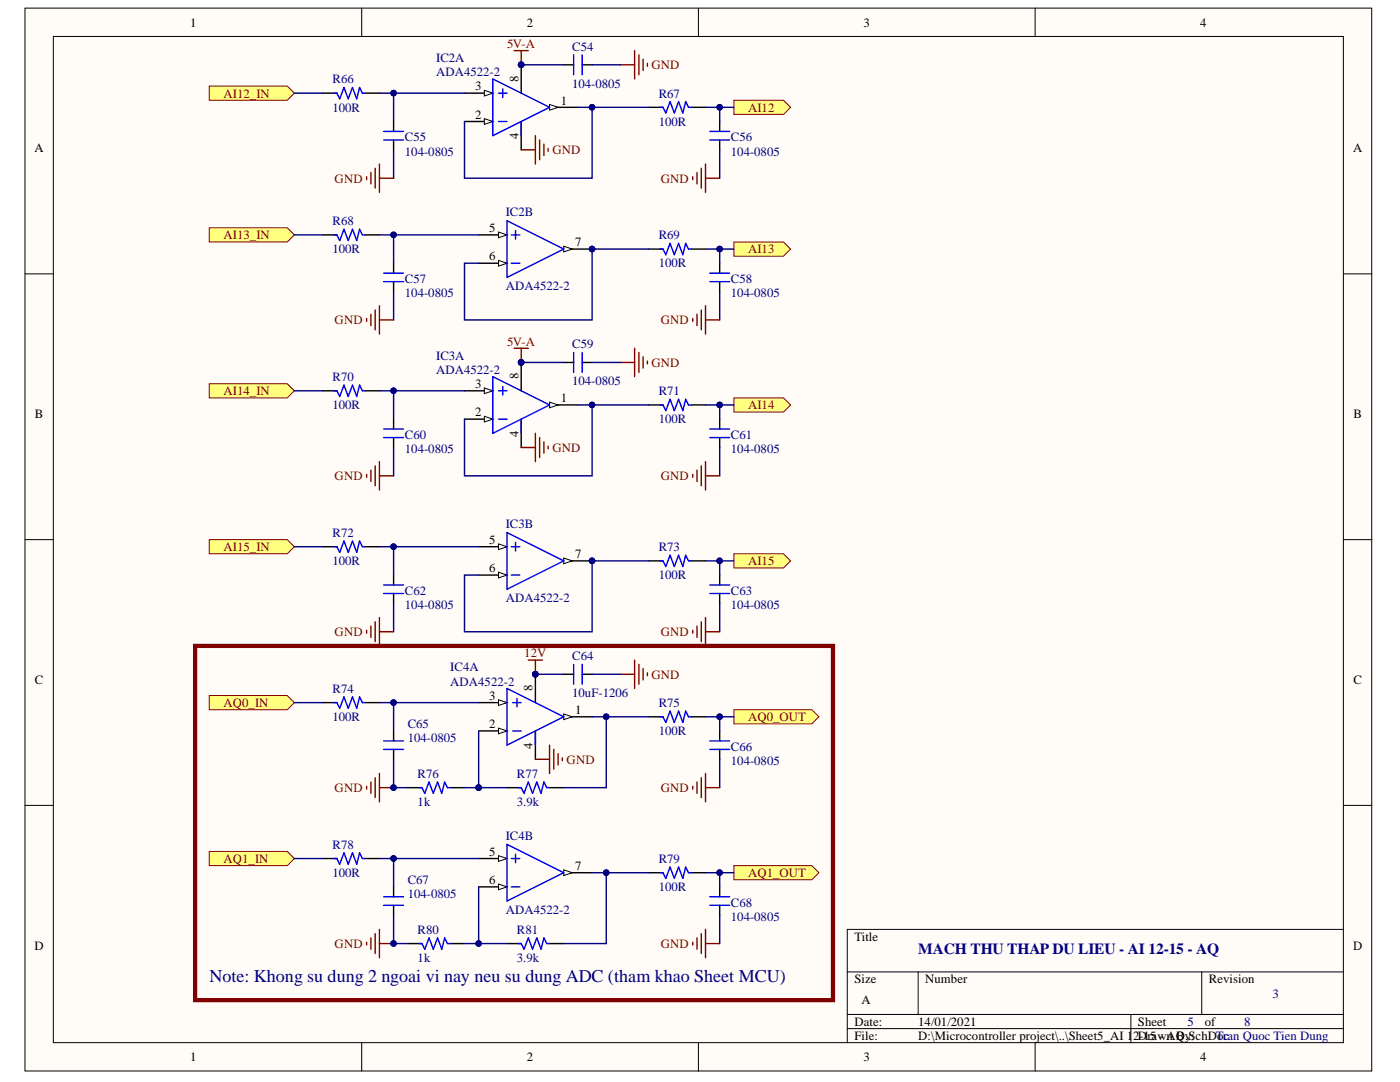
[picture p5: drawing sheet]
<svg xmlns="http://www.w3.org/2000/svg" width="279mm" height="216mm" viewBox="0 0 279 216" stroke-linecap="round" stroke-linejoin="round" font-family="sans-serif">
<defs><g id="words">
<text font-size="3.6" fill="#000080" x="41.8" y="196">Note: Khong su dung 2 ngoai vi nay neu su dung ADC (tham khao Sheet MCU)</text>
<text font-size="3.1" fill="#000080" x="183.3" y="190.4">MACH THU THAP DU LIEU - AI 12-15 - AQ</text>
<g font-size="2.5">
<text x="37.9" y="5.3">1</text>
<text x="105.1" y="5.3">2</text>
<text x="172.4" y="5.3">3</text>
<text x="239.5" y="5.3">4</text>
<text x="103.5" y="16.3" transform="rotate(-90 103.5 16.3)">8</text>
<text x="94.8" y="18">3</text>
<text x="94.8" y="23.7">2</text>
<text x="111.9" y="20.9">1</text>
<text x="103.5" y="27.8" transform="rotate(-90 103.5 27.8)">4</text>
<text x="6.9" y="30.4">A</text>
<text x="270" y="30.4">A</text>
<text x="97.6" y="46.3">5</text>
<text x="97.6" y="52">6</text>
<text x="114.8" y="49.1">7</text>
<text x="94.8" y="77.4">3</text>
<text x="103.5" y="75.7" transform="rotate(-90 103.5 75.7)">8</text>
<text x="7" y="83.4">B</text>
<text x="94.8" y="83.1">2</text>
<text x="111.9" y="80.3">1</text>
<text x="270.1" y="83.4">B</text>
<text x="103.5" y="87.2" transform="rotate(-90 103.5 87.2)">4</text>
<text x="97.6" y="108.6">5</text>
<text x="114.8" y="111.4">7</text>
<text x="97.6" y="114.2">6</text>
<text x="7" y="136.5">C</text>
<text x="106.3" y="137.9" transform="rotate(-90 106.3 137.9)">8</text>
<text x="270.1" y="136.5">C</text>
<text x="97.6" y="139.6">3</text>
<text x="114.8" y="142.5">1</text>
<text x="97.6" y="145.3">2</text>
<text x="106.3" y="149.4" transform="rotate(-90 106.3 149.4)">4</text>
<text x="97.6" y="170.7">5</text>
<text x="114.8" y="173.6">7</text>
<text x="97.6" y="176.4">6</text>
<text x="6.9" y="189.5">D</text>
<text x="170.5" y="187.7">Title</text>
<text x="270" y="189.5">D</text>
<text x="170.5" y="196.2">Size</text>
<text x="184.7" y="196.2">Number</text>
<text x="241.3" y="196.2">Revision</text>
<text x="171.9" y="200.4">A</text>
<text x="170.5" y="204.7">Date:</text>
<text x="170.5" y="207.5">File:</text>
<text x="183.3" y="204.7">14/01/2021</text>
<text x="183.3" y="207.5">D:\Microcontroller project\..\Sheet5_AI 12-15 - n By:</text>
<text x="227.1" y="204.7">Sheet</text>
<text x="227.1" y="207.5">DrawAQ.SchDTran Quoc Tien Dung</text>
<text x="240.5" y="204.7">of</text>
<text x="242.9" y="207.5">oc</text>
<text x="37.9" y="211.7">1</text>
<text x="105.1" y="211.7">2</text>
<text x="172.4" y="211.7">3</text>
<text x="239.5" y="211.7">4</text>
</g>
<g font-size="2.5" fill="#800000">
<text x="101.2" y="9.5">5V-A</text>
<text x="130" y="13.8">GND</text>
<text x="44.6" y="19.5">AI12_IN</text>
<text x="149.3" y="22.3">AI12</text>
<text x="110.3" y="30.8">GND</text>
<text x="66.8" y="36.4">GND</text>
<text x="131.9" y="36.4">GND</text>
<text x="44.6" y="47.7">AI13_IN</text>
<text x="149.3" y="50.5">AI13</text>
<text x="66.8" y="64.7">GND</text>
<text x="131.9" y="64.7">GND</text>
<text x="101.2" y="69">5V-A</text>
<text x="130" y="73.2">GND</text>
<text x="44.6" y="78.8">AI14_IN</text>
<text x="149.3" y="81.7">AI14</text>
<text x="66.8" y="95.8">GND</text>
<text x="110.3" y="90.1">GND</text>
<text x="131.9" y="95.8">GND</text>
<text x="44.6" y="109.9">AI15_IN</text>
<text x="149.3" y="112.8">AI15</text>
<text x="66.8" y="126.9">GND</text>
<text x="104.6" y="131.1">12V</text>
<text x="131.9" y="126.9">GND</text>
<text x="130" y="135.4">GND</text>
<text x="44.6" y="141.1">AQ0_IN</text>
<text x="149.3" y="143.9">AQ0_OUT</text>
<text x="113.1" y="152.4">GND</text>
<text x="66.8" y="158">GND</text>
<text x="131.9" y="158">GND</text>
<text x="44.6" y="172.2">AQ1_IN</text>
<text x="149.3" y="175">AQ1_OUT</text>
<text x="66.8" y="189.2">GND</text>
<text x="131.9" y="189.2">GND</text>
</g>
<g font-size="2.5" fill="#000080">
<text x="114.2" y="10.1">C54</text>
<text x="66.4" y="16.6">R66</text>
<text x="87" y="12.4">IC2A</text>
<text x="87" y="15.2">ADA4522-2</text>
<text x="114.2" y="17.5">104-0805</text>
<text x="66.4" y="22.3">100R</text>
<text x="131.5" y="19.5">R67</text>
<text x="80.8" y="28.2">C55</text>
<text x="131.5" y="25.1">100R</text>
<text x="145.9" y="28.2">C56</text>
<text x="80.8" y="31">104-0805</text>
<text x="145.9" y="31">104-0805</text>
<text x="66.4" y="44.9">R68</text>
<text x="100.9" y="43.2">IC2B</text>
<text x="131.5" y="47.7">R69</text>
<text x="66.4" y="50.5">100R</text>
<text x="131.5" y="53.4">100R</text>
<text x="80.8" y="56.5">C57</text>
<text x="80.8" y="59.3">104-0805</text>
<text x="100.9" y="57.9">ADA4522-2</text>
<text x="145.9" y="56.5">C58</text>
<text x="145.9" y="59.3">104-0805</text>
<text x="87" y="71.8">IC3A</text>
<text x="114.2" y="69.5">C59</text>
<text x="66.4" y="76">R70</text>
<text x="87" y="74.6">ADA4522-2</text>
<text x="114.2" y="76.8">104-0805</text>
<text x="66.4" y="81.7">100R</text>
<text x="131.5" y="78.8">R71</text>
<text x="80.8" y="87.6">C60</text>
<text x="131.5" y="84.5">100R</text>
<text x="145.9" y="87.6">C61</text>
<text x="80.8" y="90.4">104-0805</text>
<text x="145.9" y="90.4">104-0805</text>
<text x="66.4" y="107.1">R72</text>
<text x="100.9" y="105.4">IC3B</text>
<text x="66.4" y="112.8">100R</text>
<text x="131.5" y="109.9">R73</text>
<text x="80.8" y="118.7">C62</text>
<text x="131.5" y="115.6">100R</text>
<text x="145.9" y="118.7">C63</text>
<text x="80.8" y="121.6">104-0805</text>
<text x="100.9" y="120.1">ADA4522-2</text>
<text x="145.9" y="121.6">104-0805</text>
<text x="114.2" y="131.7">C64</text>
<text x="89.9" y="134">IC4A</text>
<text x="89.9" y="136.8">ADA4522-2</text>
<text x="66.4" y="138.2">R74</text>
<text x="66.4" y="143.9">100R</text>
<text x="114.2" y="139.1">10uF-1206</text>
<text x="131.5" y="141.1">R75</text>
<text x="81.4" y="145.3">C65</text>
<text x="81.4" y="148.1">104-0805</text>
<text x="131.5" y="146.7">100R</text>
<text x="145.9" y="149.8">C66</text>
<text x="83.3" y="155.2">R76</text>
<text x="103.2" y="155.2">R77</text>
<text x="145.9" y="152.7">104-0805</text>
<text x="83.3" y="160.9">1k</text>
<text x="103.2" y="160.9">3.9k</text>
<text x="100.9" y="167.7">IC4B</text>
<text x="66.4" y="169.4">R78</text>
<text x="131.5" y="172.2">R79</text>
<text x="66.4" y="175">100R</text>
<text x="81.4" y="176.4">C67</text>
<text x="81.4" y="179.2">104-0805</text>
<text x="131.5" y="177.8">100R</text>
<text x="100.9" y="182.4">ADA4522-2</text>
<text x="145.9" y="180.9">C68</text>
<text x="145.9" y="183.8">104-0805</text>
<text x="83.3" y="186.3">R80</text>
<text x="83.3" y="192">1k</text>
<text x="103.2" y="186.3">R81</text>
<text x="103.2" y="192">3.9k</text>
<text x="254" y="199">3</text>
<text x="237" y="204.7">5</text>
<text x="248.3" y="204.7">8</text>
</g>
</g></defs>
<g fill="#fffcf8" stroke="#000" stroke-width=".2">
<path d="M5 1.6h268.8v212.1h-268.8z"/>
<path d="M10.6 7.3h257.5v200.7h-257.5z"/>
</g>
<g fill="none" stroke="#000" stroke-width=".2">
<path d="M72.2 1.6v5.7M139.4 1.6v5.7M206.6 1.6v5.7M5 54.6h5.6M268.1 54.6h5.7M5 107.7h5.6M268.1 107.7h5.7M5 160.7h5.6M268.1 160.7h5.7M169.1 193.9h99M183.2 193.9v8.5M239.8 193.9v8.5"/>
<path d="M268.1 185.5h-99v22.6M72.2 208.1v5.6M139.4 208.1v5.6M169.1 202.4h99M169.1 205.2h99M206.6 208.1v5.6M225.7 202.4v5.7"/>
</g>
<path d="M109.7 21.4h5.6" fill="none" stroke="#000" stroke-width=".28"/>
<path d="M109.7 20.9l1.7 .5-1.7 .6z" fill="#fffcf8"/>
<path d="M109.7 20.9l1.7 .5-1.7 .6z" fill="none" stroke="#000" stroke-width=".2"/>
<path d="M92.7 18.6h5.7" fill="none" stroke="#000" stroke-width=".28"/>
<path d="M96.7 18l1.7 .6-1.7 .6z" fill="#fffcf8"/>
<path d="M96.7 18l1.7 .6-1.7 .6z" fill="none" stroke="#000" stroke-width=".2"/>
<path d="M92.7 24.2h5.7" fill="none" stroke="#000" stroke-width=".28"/>
<path d="M96.7 23.7l1.7 .5-1.7 .6z" fill="#fffcf8"/>
<path d="M96.7 23.7l1.7 .5-1.7 .6z" fill="none" stroke="#000" stroke-width=".2"/>
<path d="M98.4 15.8l11.3 5.6-11.3 5.7zM99.5 18.6h1.7M100.3 17.7v1.7M99.5 24.2h1.7M104 24.2v2.9" fill="none" stroke="#00f" stroke-width=".28"/>
<path d="M104 12.9v5.7M104 24.2v5.7M112.5 49.7h5.7" fill="none" stroke="#000" stroke-width=".28"/>
<circle cx="104" cy="12.9" r=".55" fill="#000080" stroke="#000080" stroke-width=".2"/>
<path d="M112.5 49.1l1.7 .6-1.7 .6z" fill="#fffcf8"/>
<path d="M112.5 49.1l1.7 .6-1.7 .6z" fill="none" stroke="#000" stroke-width=".2"/>
<circle cx="118.2" cy="49.7" r=".55" fill="#000080" stroke="#000080" stroke-width=".2"/>
<path d="M95.5 46.9h5.7" fill="none" stroke="#000" stroke-width=".28"/>
<path d="M99.5 46.3l1.7 .6-1.7 .5z" fill="#fffcf8"/>
<path d="M99.5 46.3l1.7 .6-1.7 .5z" fill="none" stroke="#000" stroke-width=".2"/>
<path d="M95.5 52.5h5.7" fill="none" stroke="#000" stroke-width=".28"/>
<path d="M99.5 52l1.7 .5-1.7 .6z" fill="#fffcf8"/>
<path d="M99.5 52l1.7 .5-1.7 .6z" fill="none" stroke="#000" stroke-width=".2"/>
<path d="M66.7 18.6h.5l.6 1.1 .8-2.2 .9 2.2 .8-2.2 .9 2.2 .6-2.2 .5 1.1h.6M131.7 21.4h.6l.6 1.1 .8-2.2 .9 2.2 .8-2.2 .9 2.2 .5-2.2 .6 1.1h.6M101.2 44l11.3 5.7-11.3 5.7zM102 46.9h1.7M102 52.5h1.7M102.9 46v1.7" fill="none" stroke="#00f" stroke-width=".28"/>
<circle cx="118.2" cy="49.7" r=".55" fill="#000080" stroke="#000080" stroke-width=".2"/>
<path d="M64.4 18.6h2.8M72.9 18.6h2.8M129.5 21.4h2.8M138 21.4h2.8" fill="none" stroke="#000" stroke-width=".28"/>
<path d="M41.8 17.2h15.5l1.4 1.4-1.4 1.4h-15.5z" fill-rule="evenodd" fill="#ffff80" stroke="#800000" stroke-width=".2"/>
<path d="M78.6 24.2v2M78.6 27.9v2" fill="none" stroke="#000" stroke-width=".28"/>
<path d="M76.6 27.9h3.9M76.6 26.2h3.9" fill="none" stroke="#00f" stroke-width=".28"/>
<path d="M146.5 20h9.9l1.4 1.4-1.4 1.4h-9.9z" fill-rule="evenodd" fill="#ffff80" stroke="#800000" stroke-width=".2"/>
<path d="M64.4 46.9h2.8M72.9 46.9h2.8M78.6 52.5v2M78.6 56.2v2" fill="none" stroke="#000" stroke-width=".28"/>
<path d="M66.7 46.9h.5l.6 1.1 .8-2.3 .9 2.3 .8-2.3 .9 2.3 .6-2.3 .5 1.2h.6M76.6 56.2h3.9M76.6 54.5h3.9" fill="none" stroke="#00f" stroke-width=".28"/>
<path d="M41.8 45.5h15.5l1.4 1.4-1.4 1.4h-15.5z" fill-rule="evenodd" fill="#ffff80" stroke="#800000" stroke-width=".2"/>
<path d="M129.5 49.7h2.8M138 49.7h2.8" fill="none" stroke="#000" stroke-width=".28"/>
<path d="M131.7 49.7h.6l.6 1.1 .8-2.2 .9 2.2 .8-2.2 .9 2.2 .5-2.2 .6 1.1h.6" fill="none" stroke="#00f" stroke-width=".28"/>
<path d="M146.5 48.3h9.9l1.4 1.4-1.4 1.4h-9.9z" fill-rule="evenodd" fill="#ffff80" stroke="#800000" stroke-width=".2"/>
<path d="M143.6 24.2v2M143.6 27.9v2M143.6 52.5v2M143.6 56.2v2M109.7 80.8h5.6" fill="none" stroke="#000" stroke-width=".28"/>
<path d="M141.6 27.9h4M141.6 26.2h4M141.6 56.2h4M141.6 54.5h4" fill="none" stroke="#00f" stroke-width=".28"/>
<path d="M109.7 80.2l1.7 .6-1.7 .6z" fill="#fffcf8"/>
<path d="M109.7 80.2l1.7 .6-1.7 .6z" fill="none" stroke="#000" stroke-width=".2"/>
<path d="M92.7 78h5.7" fill="none" stroke="#000" stroke-width=".28"/>
<path d="M96.7 77.4l1.7 .6-1.7 .5z" fill="#fffcf8"/>
<path d="M96.7 77.4l1.7 .6-1.7 .5z" fill="none" stroke="#000" stroke-width=".2"/>
<path d="M92.7 83.6h5.7" fill="none" stroke="#000" stroke-width=".28"/>
<path d="M96.7 83.1l1.7 .5-1.7 .6z" fill="#fffcf8"/>
<path d="M96.7 83.1l1.7 .5-1.7 .6z" fill="none" stroke="#000" stroke-width=".2"/>
<path d="M98.4 75.2l11.3 5.6-11.3 5.7zM99.5 78h1.7M100.3 77.1v1.7M99.5 83.6h1.7M104 83.6v2.9" fill="none" stroke="#00f" stroke-width=".28"/>
<path d="M104 72.3v5.7M104 83.6v5.7M112.5 111.9h5.7" fill="none" stroke="#000" stroke-width=".28"/>
<circle cx="104" cy="72.3" r=".55" fill="#000080" stroke="#000080" stroke-width=".2"/>
<path d="M112.5 111.4l1.7 .5-1.7 .6z" fill="#fffcf8"/>
<path d="M112.5 111.4l1.7 .5-1.7 .6z" fill="none" stroke="#000" stroke-width=".2"/>
<circle cx="118.2" cy="111.9" r=".55" fill="#000080" stroke="#000080" stroke-width=".2"/>
<path d="M95.5 109.1h5.7" fill="none" stroke="#000" stroke-width=".28"/>
<path d="M99.5 108.5l1.7 .6-1.7 .6z" fill="#fffcf8"/>
<path d="M99.5 108.5l1.7 .6-1.7 .6z" fill="none" stroke="#000" stroke-width=".2"/>
<path d="M95.5 114.7h5.7" fill="none" stroke="#000" stroke-width=".28"/>
<path d="M99.5 114.2l1.7 .5-1.7 .6z" fill="#fffcf8"/>
<path d="M99.5 114.2l1.7 .5-1.7 .6z" fill="none" stroke="#000" stroke-width=".2"/>
<path d="M66.7 78h.5l.6 1.1 .8-2.3 .9 2.3 .8-2.3 .9 2.3 .6-2.3 .5 1.2h.6M131.7 80.8h.6l.6 1.1 .8-2.2 .9 2.2 .8-2.2 .9 2.2 .5-2.2 .6 1.1h.6M101.2 106.3l11.3 5.6-11.3 5.7zM102 109.1h1.7M102 114.7h1.7M102.9 108.2v1.7" fill="none" stroke="#00f" stroke-width=".28"/>
<circle cx="118.2" cy="111.9" r=".55" fill="#000080" stroke="#000080" stroke-width=".2"/>
<path d="M64.4 78h2.8M72.9 78h2.8M129.5 80.8h2.8M138 80.8h2.8" fill="none" stroke="#000" stroke-width=".28"/>
<path d="M41.8 76.6h15.5l1.4 1.4-1.4 1.4h-15.5z" fill-rule="evenodd" fill="#ffff80" stroke="#800000" stroke-width=".2"/>
<path d="M78.6 83.6v2M78.6 87.3v2" fill="none" stroke="#000" stroke-width=".28"/>
<path d="M76.6 87.3h3.9M76.6 85.6h3.9" fill="none" stroke="#00f" stroke-width=".28"/>
<path d="M146.5 79.4h9.9l1.4 1.4-1.4 1.4h-9.9z" fill-rule="evenodd" fill="#ffff80" stroke="#800000" stroke-width=".2"/>
<path d="M64.4 109.1h2.8M72.9 109.1h2.8M78.6 114.7v2M78.6 118.4v2" fill="none" stroke="#000" stroke-width=".28"/>
<path d="M66.7 109.1h.5l.6 1.1 .8-2.2 .9 2.2 .8-2.2 .9 2.2 .6-2.2 .5 1.1h.6M76.6 118.4h3.9M76.6 116.7h3.9" fill="none" stroke="#00f" stroke-width=".28"/>
<path d="M41.8 107.7h15.5l1.4 1.4-1.4 1.4h-15.5z" fill-rule="evenodd" fill="#ffff80" stroke="#800000" stroke-width=".2"/>
<path d="M129.5 111.9h2.8M138 111.9h2.8" fill="none" stroke="#000" stroke-width=".28"/>
<path d="M131.7 111.9h.6l.6 1.1 .8-2.2 .9 2.2 .8-2.2 .9 2.2 .5-2.2 .6 1.1h.6" fill="none" stroke="#00f" stroke-width=".28"/>
<path d="M146.5 110.5h9.9l1.4 1.4-1.4 1.4h-9.9z" fill-rule="evenodd" fill="#ffff80" stroke="#800000" stroke-width=".2"/>
<path d="M143.6 83.6v2M143.6 87.3v2M143.6 114.7v2M143.6 118.4v2M112.5 143h5.7" fill="none" stroke="#000" stroke-width=".28"/>
<path d="M141.6 87.3h4M141.6 85.6h4M141.6 118.4h4M141.6 116.7h4" fill="none" stroke="#00f" stroke-width=".28"/>
<path d="M112.5 142.5l1.7 .5-1.7 .6z" fill="#fffcf8"/>
<path d="M112.5 142.5l1.7 .5-1.7 .6z" fill="none" stroke="#000" stroke-width=".2"/>
<path d="M95.5 140.2h5.7" fill="none" stroke="#000" stroke-width=".28"/>
<path d="M99.5 139.6l1.7 .6-1.7 .6z" fill="#fffcf8"/>
<path d="M99.5 139.6l1.7 .6-1.7 .6z" fill="none" stroke="#000" stroke-width=".2"/>
<path d="M95.5 145.9h5.7" fill="none" stroke="#000" stroke-width=".28"/>
<path d="M99.5 145.3l1.7 .6-1.7 .5z" fill="#fffcf8"/>
<path d="M99.5 145.3l1.7 .6-1.7 .5z" fill="none" stroke="#000" stroke-width=".2"/>
<path d="M101.2 137.4l11.3 5.6-11.3 5.7zM103.2 139.4v1.6M102.3 145.9h1.7M102.3 140.2h1.7M106.8 145.9v2.8" fill="none" stroke="#00f" stroke-width=".28"/>
<path d="M106.8 134.5v5.7M106.8 145.9v5.6M112.5 174.1h5.7" fill="none" stroke="#000" stroke-width=".28"/>
<circle cx="106.8" cy="134.5" r=".55" fill="#000080" stroke="#000080" stroke-width=".2"/>
<path d="M112.5 173.6l1.7 .5-1.7 .6z" fill="#fffcf8"/>
<path d="M112.5 173.6l1.7 .5-1.7 .6z" fill="none" stroke="#000" stroke-width=".2"/>
<path d="M95.5 171.3h5.7" fill="none" stroke="#000" stroke-width=".28"/>
<path d="M99.5 170.7l1.7 .6-1.7 .6z" fill="#fffcf8"/>
<path d="M99.5 170.7l1.7 .6-1.7 .6z" fill="none" stroke="#000" stroke-width=".2"/>
<path d="M95.5 177h5.7" fill="none" stroke="#000" stroke-width=".28"/>
<path d="M99.5 176.4l1.7 .6-1.7 .5z" fill="#fffcf8"/>
<path d="M99.5 176.4l1.7 .6-1.7 .5z" fill="none" stroke="#000" stroke-width=".2"/>
<path d="M66.7 140.2h.5l.6 1.1 .8-2.2 .9 2.2 .8-2.2 .9 2.2 .6-2.2 .5 1.1h.6M131.7 143h.6l.6 1.2 .8-2.3 .9 2.3 .8-2.3 .9 2.3 .5-2.3 .6 1.1h.6M101.2 168.5l11.3 5.6-11.3 5.7zM102 171.3h1.7M102 177h1.7M102.9 170.5v1.7" fill="none" stroke="#00f" stroke-width=".28"/>
<path d="M64.4 140.2h2.8M72.9 140.2h2.8M129.5 143h2.8M138 143h2.8" fill="none" stroke="#000" stroke-width=".28"/>
<path d="M41.8 138.8h15.5l1.4 1.4-1.4 1.4h-15.5z" fill-rule="evenodd" fill="#ffff80" stroke="#800000" stroke-width=".2"/>
<path d="M78.6 145.9v1.9M78.6 149.5v2" fill="none" stroke="#000" stroke-width=".28"/>
<path d="M76.6 149.5h3.9M76.6 147.8h3.9" fill="none" stroke="#00f" stroke-width=".28"/>
<path d="M146.5 141.6h15.5l1.4 1.4-1.4 1.4h-15.5z" fill-rule="evenodd" fill="#ffff80" stroke="#800000" stroke-width=".2"/>
<path d="M64.4 171.3h2.8M72.9 171.3h2.8M78.6 177v1.9M78.6 180.6v2" fill="none" stroke="#000" stroke-width=".28"/>
<path d="M66.7 171.3h.5l.6 1.1 .8-2.2 .9 2.2 .8-2.2 .9 2.2 .6-2.2 .5 1.1h.6M76.6 178.9h3.9M76.6 180.6h3.9" fill="none" stroke="#00f" stroke-width=".28"/>
<path d="M41.8 169.9h15.5l1.4 1.4-1.4 1.4h-15.5z" fill-rule="evenodd" fill="#ffff80" stroke="#800000" stroke-width=".2"/>
<path d="M129.5 174.1h2.8M138 174.1h2.8" fill="none" stroke="#000" stroke-width=".28"/>
<path d="M131.7 174.1h.6l.6 1.2 .8-2.3 .9 2.3 .8-2.3 .9 2.3 .5-2.3 .6 1.1h.6" fill="none" stroke="#00f" stroke-width=".28"/>
<path d="M146.5 172.7h15.5l1.4 1.4-1.4 1.5h-15.5z" fill-rule="evenodd" fill="#ffff80" stroke="#800000" stroke-width=".2"/>
<g fill="none" stroke="#000" stroke-width=".28">
<path d="M112.5 12.9h2M116.2 12.9h2M112.5 72.3h2M116.2 72.3h2M112.5 134.5h2M116.2 134.5h2M81.4 157.2h2.8M89.9 157.2h2.8M101.2 157.2h2.8M109.7 157.2h2.8M143.6 145.9v1.9M143.6 149.5v2"/>
<path d="M143.6 177v1.9M81.4 188.3h2.8M89.9 188.3h2.8M101.2 188.3h2.8M109.7 188.3h2.8M143.6 180.6v2"/>
</g>
<g fill="none" stroke="#00f" stroke-width=".28">
<path d="M114.5 11v3.9M116.2 11v3.9M114.5 70.3v4M116.2 70.3v4M114.5 132.6v3.9M116.2 132.6v3.9M83.6 157.2h.6l.6 1.1 .8-2.3 .9 2.3 .8-2.3 .9 2.3 .5-2.3 .6 1.2h.6M103.5 157.2h.5l.6 1.1 .8-2.3 .9 2.3 .8-2.3 .9 2.3 .5-2.3 .6 1.2h.6M141.6 149.5h4M141.6 147.8h4M141.6 178.9h4M83.6 188.3h.6l.6 1.1 .8-2.3 .9 2.3 .8-2.3 .9 2.3 .5-2.3 .6 1.2h.6"/>
<path d="M103.5 188.3h.5l.6 1.1 .8-2.3 .9 2.3 .8-2.3 .9 2.3 .5-2.3 .6 1.2h.6M141.6 180.6h4"/>
</g>
<path d="M38.9 128.9h127.3v70.7h-127.3z" fill="none" stroke="#800000" stroke-width=".85"/>
<g fill="none" stroke="#800000" stroke-width=".28">
<path d="M102.6 10.1h2.8M104 10.1v2.8M123.8 12.9h2.9M126.7 10.1v5.7M127.5 11v3.9M128.4 11.8v2.3M129.2 12.6v.6M73.2 35.3v.5M74 34.4v2.3M74.9 33.6v3.9M75.7 32.7v5.7M75.7 35.6h2.9"/>
<path d="M104 29.9h2.8M106.8 27.1v5.6M107.7 27.9v4M108.5 28.8v2.2M109.4 29.6v.6M138.3 35.3v.5M139.1 34.4v2.3M140 33.6v3.9M140.8 35.6h2.8M140.8 32.7v5.7M73.2 63.6v.5M74 62.7v2.3"/>
<path d="M74.9 61.9v3.9M75.7 61v5.7M75.7 63.8h2.9M102.6 69.5h2.8M104 69.5v2.8M123.8 72.3h2.9M126.7 69.5v5.7M127.5 70.3v4M128.4 71.2v2.3M129.2 72v.6M138.3 63.6v.5M139.1 62.7v2.3"/>
<path d="M140 61.9v3.9M140.8 61v5.7M140.8 63.8h2.8M73.2 94.7v.5M74 93.8v2.3M74.9 93v3.9M75.7 92.1v5.7M75.7 94.9h2.9M104 89.3h2.8M106.8 86.5v5.6M107.7 87.3v4M108.5 88.2v2.2"/>
<path d="M109.4 89v.6M138.3 94.7v.5M139.1 93.8v2.3M140 93v3.9M140.8 92.1v5.7M140.8 94.9h2.8M73.2 125.8v.5M74 124.9v2.3M74.9 124.1v3.9M75.7 123.2v5.7M75.7 126.1h2.9M105.4 131.7h2.9"/>
<path d="M106.8 131.7v2.8M123.8 134.5h2.9M126.7 131.7v5.7M127.5 132.6v3.9M128.4 133.4v2.3M129.2 134.3v.5M138.3 125.8v.5M139.1 124.9v2.3M140 124.1v3.9M140.8 123.2v5.7M140.8 126.1h2.8M73.2 156.9v.6"/>
<path d="M74 156v2.3M74.9 155.2v3.9M75.7 154.3v5.7M75.7 157.2h2.9M106.8 151.5h2.9M109.7 148.7v5.6M110.5 149.5v4M111.4 150.4v2.2M112.2 151.2v.6M138.3 156.9v.6M139.1 156v2.3M140 155.2v3.9"/>
<path d="M140.8 154.3v5.7M140.8 157.2h2.8M73.2 188v.6M74 187.1v2.3M74.9 186.3v4M75.7 185.5v5.6M75.7 188.3h2.9M138.3 188v.6M139.1 187.1v2.3M140 186.3v4M140.8 185.5v5.6M140.8 188.3h2.8"/>
</g>
<g fill="#000080" stroke="#000080" stroke-width=".2">
<circle cx="104" cy="12.9" r=".55"/>
<circle cx="104" cy="72.3" r=".55"/>
<circle cx="106.8" cy="134.5" r=".55"/>
<circle cx="78.5" cy="157.2" r=".55"/>
<circle cx="78.5" cy="188.3" r=".55"/>
<circle cx="78.5" cy="18.6" r=".55"/>
<circle cx="78.5" cy="46.9" r=".55"/>
<circle cx="118.2" cy="21.4" r=".55"/>
<circle cx="118.2" cy="49.7" r=".55"/>
<circle cx="143.6" cy="21.4" r=".55"/>
<circle cx="143.6" cy="49.7" r=".55"/>
<circle cx="78.5" cy="78" r=".55"/>
<circle cx="78.5" cy="109.1" r=".55"/>
<circle cx="118.2" cy="80.8" r=".55"/>
<circle cx="118.2" cy="111.9" r=".55"/>
<circle cx="143.6" cy="80.8" r=".55"/>
<circle cx="143.6" cy="111.9" r=".55"/>
<circle cx="78.5" cy="140.2" r=".55"/>
<circle cx="78.5" cy="171.3" r=".55"/>
<circle cx="143.6" cy="143" r=".55"/>
<circle cx="143.6" cy="174.1" r=".55"/>
<circle cx="95.5" cy="188.3" r=".55"/>
<circle cx="95.5" cy="157.2" r=".55"/>
<circle cx="121" cy="143" r=".55"/>
<circle cx="121" cy="174.1" r=".55"/>
</g>
<g fill="none" stroke="#000080" stroke-width=".28">
<path d="M58.7 18.6h5.7M75.7 18.6h17M78.6 18.6v5.6M104 12.9h8.5M118.2 12.9h5.6M78.6 29.9v5.7M115.3 21.4h2.9M129.5 21.4h-11.3v14.2h-25.5v-11.4M140.8 21.4h2.8v2.8M143.6 21.4h2.9M143.6 29.9v5.7M58.7 46.9h5.7"/>
<path d="M75.7 46.9h19.8M78.6 46.9v5.6M78.6 58.2v5.6M129.5 49.7h-11.3v14.1h-25.5v-11.3h2.8M140.8 49.7h2.8v2.8M143.6 58.2v5.6M143.6 49.7h2.9M58.7 78h5.7M75.7 78h17M78.6 78v5.6M104 72.3h8.5M118.2 72.3h5.6"/>
<path d="M78.6 89.3v5.6M115.3 80.8h2.9M129.5 80.8h-11.3v14.1h-25.5v-11.3M140.8 80.8h2.8v2.8M143.6 89.3v5.6M143.6 80.8h2.9M58.7 109.1h5.7M75.7 109.1h19.8M78.6 109.1v5.6M129.5 111.9h-11.3v14.2h-25.5v-11.4h2.8M140.8 111.9h2.8v2.8M143.6 111.9h2.9"/>
<path d="M78.6 120.4v5.7M106.8 134.5h5.7M118.2 134.5h5.6M143.6 120.4v5.7M58.7 140.2h5.7M75.7 140.2h19.8M78.6 151.5v5.7h2.8M78.6 140.2v5.7M92.7 157.2h8.5M95.5 145.9v11.3M118.2 143h2.8M129.5 143h-8.5v14.2h-8.5"/>
<path d="M140.8 143h2.8v2.9M143.6 151.5v5.7M143.6 143h2.9M58.7 171.3h5.7M75.7 171.3h19.8M78.6 171.3v5.7M95.5 177v11.3h-2.8M118.2 174.1h2.8M129.5 174.1h-8.5v14.2h-8.5M140.8 174.1h2.8v2.9M143.6 174.1h2.9M78.6 182.6v5.7h2.8"/>
<path d="M95.5 188.3h5.7M143.6 182.6v5.7"/>
</g>
<use href="#words"/>
</svg>
